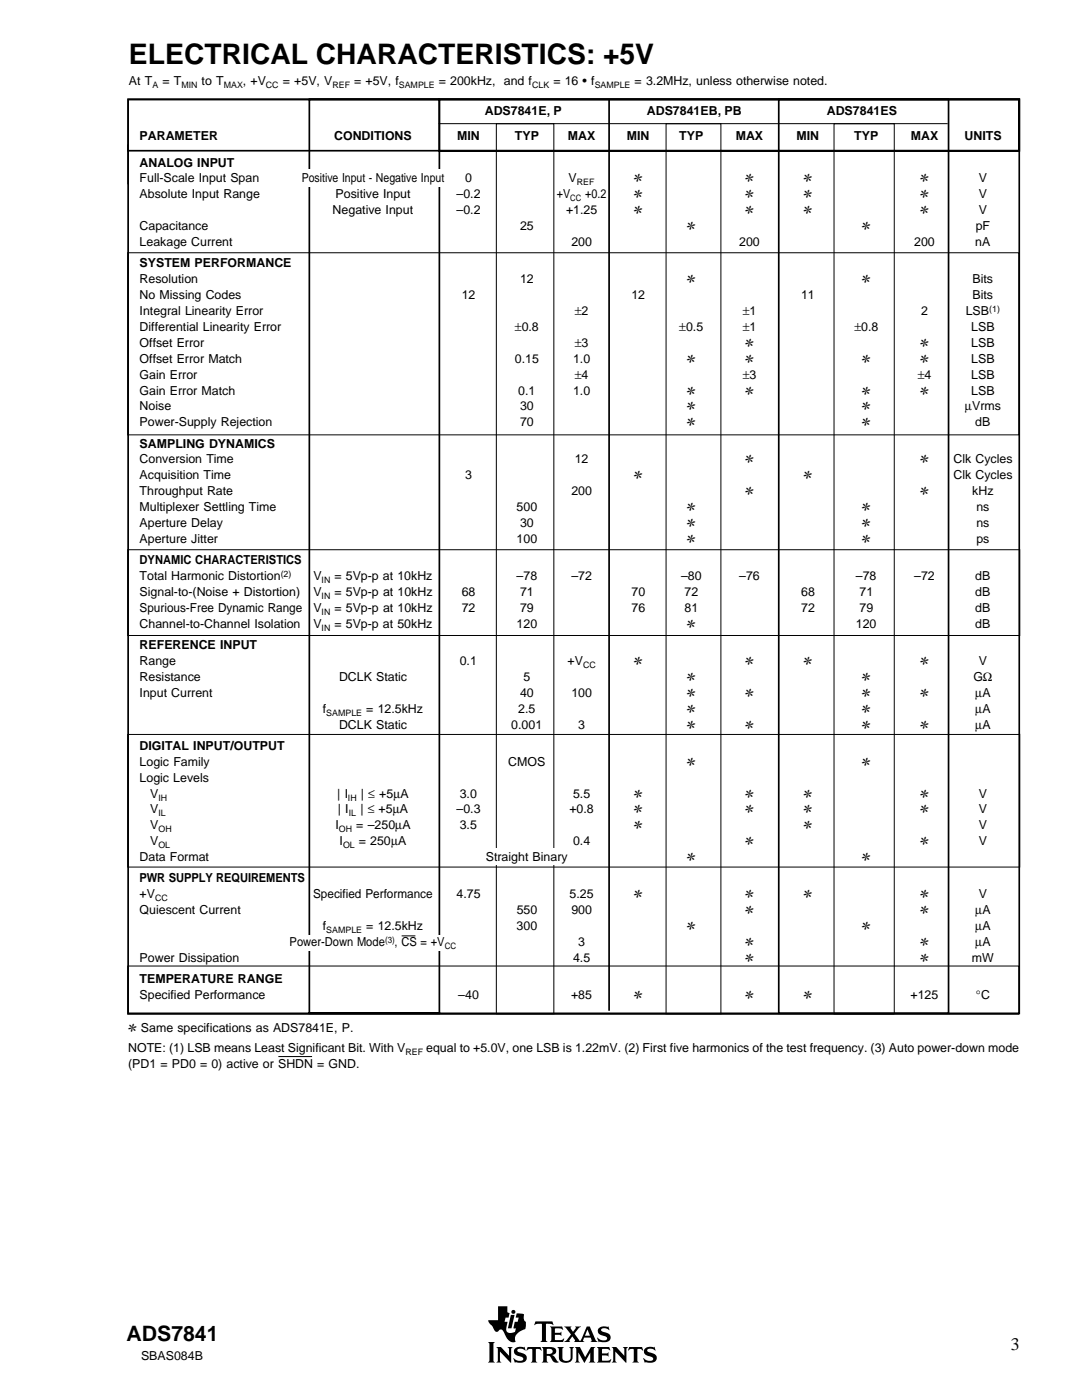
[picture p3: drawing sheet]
<svg xmlns="http://www.w3.org/2000/svg" width="216mm" height="279mm" viewBox="0 0 216 279" stroke-linecap="round" stroke-linejoin="round" font-family="sans-serif">
<defs><g id="words">
<text font-size="5.6" x="25.7" y="12.8">ELECTRICAL CHARACTERISTICS: +5V</text>
<text font-size="4.2" x="25.3" y="267.7">ADS7841</text>
<text font-size="3.5" x="201.7" y="269.4">3</text>
<g font-size="2.5">
<text x="25.7" y="17">At T</text>
<text x="32.4" y="17">= T</text>
<text x="40.2" y="17">to T</text>
<text x="48.5" y="17">, +V</text>
<text x="56.5" y="17">= +5V, V</text>
<text x="70.7" y="17">= +5V, f</text>
<text x="87.6" y="17">= 200kHz, and f</text>
<text x="110.4" y="17">= 16 • f</text>
<text x="126.6" y="17">= 3.2MHz, unless otherwise noted.</text>
<text x="96.7" y="22.9">ADS7841E, P</text>
<text x="129.1" y="22.9">ADS7841EB, PB</text>
<text x="165" y="23">ADS7841ES</text>
<text x="27.9" y="27.9">PARAMETER</text>
<text x="66.7" y="27.9">CONDITIONS</text>
<text x="91.2" y="27.9">MIN</text>
<text x="102.7" y="27.9">TYP</text>
<text x="113.3" y="27.9">MAX</text>
<text x="125.1" y="27.9">MIN</text>
<text x="135.5" y="27.9">TYP</text>
<text x="146.8" y="27.9">MAX</text>
<text x="158.9" y="27.9">MIN</text>
<text x="170.5" y="27.9">TYP</text>
<text x="181.7" y="27.9">MAX</text>
<text x="192.4" y="27.9">UNITS</text>
<text x="27.9" y="33.2">ANALOG INPUT</text>
<text x="27.9" y="36.4">Full-Scale Input Span</text>
<text x="27.9" y="39.6">Absolute Input Range</text>
<text x="60.2" y="36.4">Positive Input - Negative Input</text>
<text x="67" y="39.6">Positive Input</text>
<text x="91.1" y="39.6">–0.2</text>
<text x="92.8" y="36.4">0</text>
<text x="111.1" y="39.6">+V</text>
<text x="113.5" y="36.4">V</text>
<text x="116.8" y="39.6">+0.2</text>
<text x="126.4" y="36.4">✻</text>
<text x="126.4" y="39.6">✻</text>
<text x="148.7" y="36.4">✻</text>
<text x="148.7" y="39.6">✻</text>
<text x="160.3" y="36.4">✻</text>
<text x="160.3" y="39.6">✻</text>
<text x="183.6" y="36.4">✻</text>
<text x="183.6" y="39.6">✻</text>
<text x="195.3" y="36.4">V</text>
<text x="195.3" y="39.6">V</text>
<text x="27.9" y="45.9">Capacitance</text>
<text x="66.4" y="42.8">Negative Input</text>
<text x="91.1" y="42.8">–0.2</text>
<text x="103.8" y="45.9">25</text>
<text x="112.9" y="42.8">+1.25</text>
<text x="126.4" y="42.8">✻</text>
<text x="137" y="45.9">✻</text>
<text x="148.7" y="42.8">✻</text>
<text x="160.3" y="42.8">✻</text>
<text x="172" y="45.9">✻</text>
<text x="183.6" y="42.8">✻</text>
<text x="194.7" y="45.9">pF</text>
<text x="195.3" y="42.8">V</text>
<text x="27.9" y="49.1">Leakage Current</text>
<text x="27.9" y="53.3">SYSTEM PERFORMANCE</text>
<text x="114" y="49.1">200</text>
<text x="147.5" y="49.1">200</text>
<text x="182.4" y="49.1">200</text>
<text x="194.6" y="49.1">nA</text>
<text x="27.9" y="59.7">No Missing Codes</text>
<text x="27.9" y="56.5">Resolution</text>
<text x="92.1" y="59.7">12</text>
<text x="103.8" y="56.5">12</text>
<text x="126" y="59.7">12</text>
<text x="137" y="56.5">✻</text>
<text x="159.9" y="59.7">11</text>
<text x="172" y="56.5">✻</text>
<text x="194.1" y="59.7">Bits</text>
<text x="194.1" y="56.5">Bits</text>
<text x="27.9" y="62.9">Integral Linearity Error</text>
<text x="114.7" y="62.9">±2</text>
<text x="148.2" y="62.9">±1</text>
<text x="183.8" y="62.9">2</text>
<text x="192.7" y="62.9">LSB</text>
<text x="27.9" y="66">Differential Linearity Error</text>
<text x="27.9" y="69.2">Offset Error</text>
<text x="102.7" y="66">±0.8</text>
<text x="114.7" y="69.2">±3</text>
<text x="135.6" y="66">±0.5</text>
<text x="148.2" y="66">±1</text>
<text x="148.7" y="69.2">✻</text>
<text x="170.5" y="66">±0.8</text>
<text x="183.6" y="69.2">✻</text>
<text x="193.8" y="69.2">LSB</text>
<text x="193.8" y="66">LSB</text>
<text x="27.9" y="72.4">Offset Error Match</text>
<text x="27.9" y="75.6">Gain Error</text>
<text x="102.7" y="72.4">0.15</text>
<text x="114.4" y="72.4">1.0</text>
<text x="114.7" y="75.6">±4</text>
<text x="137" y="72.4">✻</text>
<text x="148.2" y="75.6">±3</text>
<text x="148.7" y="72.4">✻</text>
<text x="172" y="72.4">✻</text>
<text x="183.1" y="75.6">±4</text>
<text x="183.6" y="72.4">✻</text>
<text x="193.8" y="72.4">LSB</text>
<text x="193.8" y="75.6">LSB</text>
<text x="27.9" y="78.7">Gain Error Match</text>
<text x="27.9" y="81.9">Noise</text>
<text x="103.4" y="78.7">0.1</text>
<text x="103.8" y="81.9">30</text>
<text x="114.4" y="78.7">1.0</text>
<text x="137" y="78.7">✻</text>
<text x="137" y="81.9">✻</text>
<text x="148.7" y="78.7">✻</text>
<text x="172" y="78.7">✻</text>
<text x="172" y="81.9">✻</text>
<text x="183.6" y="78.7">✻</text>
<text x="192.5" y="81.9">µVrms</text>
<text x="193.8" y="78.7">LSB</text>
<text x="27.9" y="85.1">Power-Supply Rejection</text>
<text x="27.9" y="89.3">SAMPLING DYNAMICS</text>
<text x="103.8" y="85.1">70</text>
<text x="137" y="85.1">✻</text>
<text x="172" y="85.1">✻</text>
<text x="194.6" y="85.1">dB</text>
<text x="27.9" y="92.5">Conversion Time</text>
<text x="27.9" y="95.7">Acquisition Time</text>
<text x="92.8" y="95.7">3</text>
<text x="114.7" y="92.5">12</text>
<text x="126.4" y="95.7">✻</text>
<text x="148.7" y="92.5">✻</text>
<text x="160.3" y="95.7">✻</text>
<text x="183.6" y="92.5">✻</text>
<text x="190.2" y="92.5">Clk Cycles</text>
<text x="190.2" y="95.7">Clk Cycles</text>
<text x="27.9" y="98.8">Throughput Rate</text>
<text x="114" y="98.8">200</text>
<text x="148.7" y="98.8">✻</text>
<text x="183.6" y="98.8">✻</text>
<text x="194" y="98.8">kHz</text>
<text x="27.9" y="102">Multiplexer Settling Time</text>
<text x="27.9" y="105.2">Aperture Delay</text>
<text x="103.1" y="102">500</text>
<text x="103.8" y="105.2">30</text>
<text x="137" y="102">✻</text>
<text x="137" y="105.2">✻</text>
<text x="172" y="102">✻</text>
<text x="172" y="105.2">✻</text>
<text x="194.8" y="102">ns</text>
<text x="194.8" y="105.2">ns</text>
<text x="27.9" y="112.6">DYNAMIC CHARACTERISTICS</text>
<text x="27.9" y="108.4">Aperture Jitter</text>
<text x="103.1" y="108.4">100</text>
<text x="137" y="108.4">✻</text>
<text x="172" y="108.4">✻</text>
<text x="194.8" y="108.4">ps</text>
<text x="27.9" y="115.8">Total Harmonic Distortion</text>
<text x="27.9" y="119">Signal-to-(Noise + Distortion)</text>
<text x="62.5" y="119">V</text>
<text x="62.5" y="115.8">V</text>
<text x="66.7" y="115.8">= 5Vp-p at 10kHz</text>
<text x="66.7" y="119">= 5Vp-p at 10kHz</text>
<text x="92.1" y="119">68</text>
<text x="103.1" y="115.8">–78</text>
<text x="103.8" y="119">71</text>
<text x="114" y="115.8">–72</text>
<text x="126" y="119">70</text>
<text x="135.9" y="115.8">–80</text>
<text x="136.6" y="119">72</text>
<text x="147.5" y="115.8">–76</text>
<text x="159.9" y="119">68</text>
<text x="170.8" y="115.8">–78</text>
<text x="171.5" y="119">71</text>
<text x="182.4" y="115.8">–72</text>
<text x="194.6" y="115.8">dB</text>
<text x="194.6" y="119">dB</text>
<text x="27.9" y="122.1">Spurious-Free Dynamic Range</text>
<text x="27.9" y="125.3">Channel-to-Channel Isolation</text>
<text x="62.5" y="125.3">V</text>
<text x="62.5" y="122.1">V</text>
<text x="66.7" y="122.1">= 5Vp-p at 10kHz</text>
<text x="66.7" y="125.3">= 5Vp-p at 50kHz</text>
<text x="92.1" y="122.1">72</text>
<text x="103.1" y="125.3">120</text>
<text x="103.8" y="122.1">79</text>
<text x="126" y="122.1">76</text>
<text x="136.6" y="122.1">81</text>
<text x="137" y="125.3">✻</text>
<text x="159.9" y="122.1">72</text>
<text x="170.8" y="125.3">120</text>
<text x="171.5" y="122.1">79</text>
<text x="194.6" y="125.3">dB</text>
<text x="194.6" y="122.1">dB</text>
<text x="27.9" y="129.5">REFERENCE INPUT</text>
<text x="27.9" y="135.9">Resistance</text>
<text x="27.9" y="132.7">Range</text>
<text x="67.6" y="135.9">DCLK Static</text>
<text x="91.7" y="132.7">0.1</text>
<text x="104.4" y="135.9">5</text>
<text x="113.2" y="132.7">+V</text>
<text x="126.4" y="132.7">✻</text>
<text x="137" y="135.9">✻</text>
<text x="148.7" y="132.7">✻</text>
<text x="160.3" y="132.7">✻</text>
<text x="172" y="135.9">✻</text>
<text x="183.6" y="132.7">✻</text>
<text x="194.2" y="135.9">GΩ</text>
<text x="195.3" y="132.7">V</text>
<text x="27.9" y="139.1">Input Current</text>
<text x="64.4" y="142.2">f</text>
<text x="73.1" y="142.2">= 12.5kHz</text>
<text x="103.4" y="142.2">2.5</text>
<text x="103.8" y="139.1">40</text>
<text x="114" y="139.1">100</text>
<text x="137" y="139.1">✻</text>
<text x="137" y="142.2">✻</text>
<text x="148.7" y="139.1">✻</text>
<text x="172" y="139.1">✻</text>
<text x="172" y="142.2">✻</text>
<text x="183.6" y="139.1">✻</text>
<text x="194.6" y="139.1">µA</text>
<text x="194.6" y="142.2">µA</text>
<text x="27.9" y="149.6">DIGITAL INPUT/OUTPUT</text>
<text x="67.6" y="145.4">DCLK Static</text>
<text x="102" y="145.4">0.001</text>
<text x="115.4" y="145.4">3</text>
<text x="137" y="145.4">✻</text>
<text x="148.7" y="145.4">✻</text>
<text x="172" y="145.4">✻</text>
<text x="183.6" y="145.4">✻</text>
<text x="194.6" y="145.4">µA</text>
<text x="27.9" y="152.8">Logic Family</text>
<text x="27.9" y="156">Logic Levels</text>
<text x="101.4" y="152.8">CMOS</text>
<text x="137" y="152.8">✻</text>
<text x="172" y="152.8">✻</text>
<text x="30" y="159.2">V</text>
<text x="67.3" y="159.2">| I</text>
<text x="72" y="159.2">| ≤ +5µA</text>
<text x="91.7" y="159.2">3.0</text>
<text x="114.3" y="159.2">5.5</text>
<text x="126.4" y="159.2">✻</text>
<text x="148.7" y="159.2">✻</text>
<text x="160.3" y="159.2">✻</text>
<text x="183.6" y="159.2">✻</text>
<text x="195.3" y="159.2">V</text>
<text x="30" y="165.5">V</text>
<text x="30" y="162.3">V</text>
<text x="66.9" y="165.5">I</text>
<text x="67.4" y="162.3">| I</text>
<text x="71.1" y="165.5">= –250µA</text>
<text x="71.9" y="162.3">| ≤ +5µA</text>
<text x="91.1" y="162.3">–0.3</text>
<text x="91.7" y="165.5">3.5</text>
<text x="113.6" y="162.3">+0.8</text>
<text x="126.4" y="165.5">✻</text>
<text x="126.4" y="162.3">✻</text>
<text x="148.7" y="162.3">✻</text>
<text x="160.3" y="165.5">✻</text>
<text x="160.3" y="162.3">✻</text>
<text x="183.6" y="162.3">✻</text>
<text x="195.3" y="165.5">V</text>
<text x="195.3" y="162.3">V</text>
<text x="27.9" y="171.9">Data Format</text>
<text x="30" y="168.7">V</text>
<text x="67.8" y="168.7">I</text>
<text x="71.6" y="168.7">= 250µA</text>
<text x="96.9" y="171.9">Straight Binary</text>
<text x="114.3" y="168.7">0.4</text>
<text x="137" y="171.9">✻</text>
<text x="148.7" y="168.7">✻</text>
<text x="172" y="171.9">✻</text>
<text x="183.6" y="168.7">✻</text>
<text x="195.3" y="168.7">V</text>
<text x="27.9" y="176.1">PWR SUPPLY REQUIREMENTS</text>
<text x="27.9" y="179.3">+V</text>
<text x="62.5" y="179.3">Specified Performance</text>
<text x="91.1" y="179.3">4.75</text>
<text x="113.7" y="179.3">5.25</text>
<text x="126.4" y="179.3">✻</text>
<text x="148.7" y="179.3">✻</text>
<text x="160.3" y="179.3">✻</text>
<text x="183.6" y="179.3">✻</text>
<text x="195.3" y="179.3">V</text>
<text x="27.9" y="182.5">Quiescent Current</text>
<text x="64.4" y="185.6">f</text>
<text x="73.1" y="185.6">= 12.5kHz</text>
<text x="103.1" y="185.6">300</text>
<text x="103.1" y="182.5">550</text>
<text x="114" y="182.5">900</text>
<text x="137" y="185.6">✻</text>
<text x="148.7" y="182.5">✻</text>
<text x="172" y="185.6">✻</text>
<text x="183.6" y="182.5">✻</text>
<text x="194.6" y="182.5">µA</text>
<text x="194.6" y="185.6">µA</text>
<text x="27.9" y="192">Power Dissipation</text>
<text x="57.8" y="188.8">Power-Down Mode</text>
<text x="78.7" y="188.8">, CS = +V</text>
<text x="114.3" y="192">4.5</text>
<text x="115.4" y="188.8">3</text>
<text x="148.7" y="188.8">✻</text>
<text x="148.7" y="192">✻</text>
<text x="183.6" y="188.8">✻</text>
<text x="183.6" y="192">✻</text>
<text x="193.9" y="192">mW</text>
<text x="194.6" y="188.8">µA</text>
<text x="27.9" y="196.2">TEMPERATURE RANGE</text>
<text x="27.9" y="199.4">Specified Performance</text>
<text x="91.4" y="199.4">–40</text>
<text x="114" y="199.4">+85</text>
<text x="126.4" y="199.4">✻</text>
<text x="148.7" y="199.4">✻</text>
<text x="160.3" y="199.4">✻</text>
<text x="181.7" y="199.4">+125</text>
<text x="194.7" y="199.4">°C</text>
<text x="25.6" y="206">✻ Same specifications as ADS7841E, P.</text>
<text x="25.6" y="209.9">NOTE: (1) LSB means Least Significant Bit. With V</text>
<text x="85" y="209.9">equal to +5.0V, one LSB is 1.22mV. (2) First five harmonics of the test frequency. (3) Auto power-down mode</text>
<text x="25.6" y="213.1">(PD1 = PD0 = 0) active or SHDN = GND.</text>
<text x="28.2" y="271.4">SBAS084B</text>
</g>
<g font-size="1.8">
<text x="30.4" y="17.6">A</text>
<text x="36.2" y="17.6">MIN</text>
<text x="44.7" y="17.6">MAX</text>
<text x="53" y="17.6">CC</text>
<text x="66.3" y="17.6">REF</text>
<text x="79.6" y="17.6">SAMPLE</text>
<text x="106.2" y="17.6">CLK</text>
<text x="118.7" y="17.6">SAMPLE</text>
<text x="113.8" y="40.2">CC</text>
<text x="115.1" y="37">REF</text>
<text x="197.4" y="62.2">(1)</text>
<text x="56" y="115.1">(2)</text>
<text x="64.2" y="116.4">IN</text>
<text x="64.2" y="119.5">IN</text>
<text x="64.2" y="122.7">IN</text>
<text x="64.2" y="125.9">IN</text>
<text x="116.3" y="133.3">CC</text>
<text x="65.1" y="142.8">SAMPLE</text>
<text x="31.6" y="159.8">IH</text>
<text x="69.4" y="159.8">IH</text>
<text x="31.6" y="162.9">IL</text>
<text x="31.6" y="166.1">OH</text>
<text x="67.6" y="166.1">OH</text>
<text x="69.6" y="162.9">IL</text>
<text x="31.6" y="169.3">OL</text>
<text x="68.5" y="169.3">OL</text>
<text x="30.9" y="179.9">CC</text>
<text x="65.1" y="186.2">SAMPLE</text>
<text x="76.8" y="188.1">(3)</text>
<text x="88.8" y="189.4">CC</text>
<text x="80.9" y="210.5">REF</text>
</g>
</g></defs>
<g fill="#000">
<path d="M101.9 262.4h.8l-.6 2.7h-.8z" fill-rule="evenodd"/>
<path d="M99.4 260.7h1.8v1.2l.5 .1-.2 1h-.6l-.2 .8h.6l-.3 1.2a.74 .74 0 0 0 .7 1l1.1-.2 .2-.7h-.5l.2-1.3h.6l.2-.8h-.6l.2-.9 1.5 .2-.1 .8 .1 .5 .3 .2v.9a.62 .62 0 0 1-.6 .8l-1.2 .8-.3 .5v.6a.27 .27 0 0 1 .1 .3 .27 .27 0 0 1-.3 .2 2.06 2.06 0 0 1-1.9-1.7l-.1-.2a.62 .62 0 0 0-.4-.6 .62 .62 0 0 0-.8 .3 .48 .48 0 0 1-.8-.2l-.3-.7-.8-.9-.1-.4h2z" fill-rule="evenodd"/>
<path d="M106.8 263.7h3.4l.2 .8-.6-.3-.9 .1v3.2l.3 .3h-1.3l.2-.4v-3.1l-.8-.1-.6 .3z" fill-rule="evenodd"/>
<path d="M109.7 264.7h2.5l.1 .7-.5-.3-1.1 .1v.8h1l.3-.2v.8l-.3-.2h-1v1h1.3l.5-.3h.1l-.2 .7h-2.7l.3-.5v-2.1z" fill-rule="evenodd"/>
<path d="M112.6 264.7h1.4l-.2 .3 .5 .8 .6-.8-.1-.3h1.1l-.4 .4-.9 1.1 1.1 1.4 1.4-2.9h.6l1.1 2.7 .4 .4h-1.3l.2-.2-.2-.7h-1.3l-.3 .7 .3 .2h-2l.1-.3-.5-.8-.6 .8 .2 .3h-1.2l.5-.4 .8-1.1z" fill-rule="evenodd"/>
<path d="M119.5 265.1l.5-.3h1.3l.1-.1 .2 .8-.7-.4-.8 .1a.37 .37 0 0 0-.1 .5 .37 .37 0 0 0 .5 .1 1.15 1.15 0 0 1 1.3 1.5l-.2 .3-.6 .2-1.4-.1-.1 .2-.4-.9 .7 .4 .8 .1a.44 .44 0 0 0 .5-.4 .44 .44 0 0 0-.5-.5 1.19 1.19 0 0 1-1.2-1.3z" fill-rule="evenodd"/>
<circle cx="102.4" cy="261.8" r=".41"/>
</g>
<path d="M117.2 265.3l.5 1.3h-1z" fill="#fff"/>
<g fill="#000">
<path d="M97.4 267.8h1.3l-.2 .3v3.5l.2 .3h-1.3l.3-.3v-3.4z" fill-rule="evenodd"/>
<path d="M99.1 268.8h.9l1.6 1.8v-1.4l-.3-.4h1l-.3 .4v2.8l-2.2-2.3v1.9l.2 .3h-.9l.2-.3v-2.4z" fill-rule="evenodd"/>
<path d="M102.8 269.1a1.89 1.89 0 0 1 1.7-.2l.2-.1 .2 .7-.6-.3h-.5a.38 .38 0 0 0-.6 .2 .38 .38 0 0 0 .4 .5 1.32 1.32 0 0 1 1.5 1.2l-.1 .3a1.04 1.04 0 0 1-1 .6h-.5a.44 .44 0 0 0-.7 0l-.4-.9 .1-.1 .8 .5 .7 .1 .3-.2a.43 .43 0 0 0 .1-.5 .43 .43 0 0 0-.5-.2 1.16 1.16 0 0 1-1.3-1.4z" fill-rule="evenodd"/>
<path d="M105.3 268.8h2.6l.2 .7-.6-.3h-.5l-.1 .1v2.3l.3 .3h-1.3l.3-.5v-2.1l-.6-.1-.6 .3z" fill-rule="evenodd"/>
<path d="M108.1 268.8h1.7a.83 .83 0 0 1 1.1 .4 .83 .83 0 0 1-.2 1l-.5 .2 .4 .4 .6 .9 .3 .1-.2 .1a1.09 1.09 0 0 1-1.3-.9l-.4-.4h-.5v1l.3 .3h-1.3l.3-.5v-2.1z" fill-rule="evenodd"/>
<path d="M111.2 268.8h1.3l-.3 .4v1.8l.2 .4 .5 .2 .6-.1 .4-.5v-1.8l-.3-.4h.9l-.2 .4v1.7a1.43 1.43 0 0 1-1.3 1.1 1.43 1.43 0 0 1-1.5-.9v-1.9z" fill-rule="evenodd"/>
<path d="M114.7 268.8h1l1.1 2.1 1.1-2.1h.9l-.3 .4v2.4l.3 .3h-1.3l.3-.3v-1.7l-1.2 2.1-1.2-2.1v1.6l.3 .4h-1l.3-.5v-2.1z" fill-rule="evenodd"/>
<path d="M119.1 268.8h2.5l.1 .7-.6-.3-1 .1v.8h1l.3-.2v.8l-.3-.2h-1v1h1.3l.5-.3-.2 .7h-2.6l.3-.4v-2.3z" fill-rule="evenodd"/>
<path d="M122.1 268.8h.9l1.6 1.8v-1.4l-.3-.4h1l-.3 .4v2.8l-2.2-2.3v1.9l.3 .3h-1l.3-.3v-2.4z" fill-rule="evenodd"/>
<path d="M125.5 268.8h2.6l.3 .7-.6-.3-.6 .1v2.3l.3 .3h-1.3l.3-.3v-2.3l-.1-.1h-.5l-.6 .3z" fill-rule="evenodd"/>
<path d="M128.7 269.2a1.76 1.76 0 0 1 1.8-.3l.1-.1 .2 .7h-.1a1.26 1.26 0 0 0-1.2-.3h-.1a.34 .34 0 0 0-.3 .4 .34 .34 0 0 0 .4 .3 1.43 1.43 0 0 1 1.6 1.1l-.1 .3a1.01 1.01 0 0 1-1 .7l-1.1-.2-.2 .2-.4-.9 1.1 .5 .8-.2a.42 .42 0 0 0 .1-.4 .42 .42 0 0 0-.5-.3 1.21 1.21 0 0 1-1.3-1.2z" fill-rule="evenodd"/>
</g>
<path d="M109.1 269.2h.5a.52 .52 0 0 1 .7 .4 .52 .52 0 0 1-.6 .6h-.6z" fill-rule="evenodd" fill="#fff"/>
<path d="M25.6 19.8h177.8v182.4h-177.8zM25.6 19.8h177.8v10.3h-177.8zM61.7 19.8h26v182.4h-26zM87.7 19.8h115.7v10.3h-115.7zM121.5 19.7v182M155.4 19.8h33.9v182.4h-33.9zM25.6 28.8v8" fill="none" stroke="#000" stroke-width=".34"/>
<path d="M87.5 24.7h101.6M99 24.7h11.5v177.6h-11.5zM132.9 24.7h10.9v177.6h-10.9zM166.4 24.7h12v177.6h-12zM25.5 50.4h177.8v36.4h-177.8zM25.5 109.7h178v17.1h-178zM25.5 146.6h178v26.4h-178zM25.5 192.8h177.8v9.6h-177.8z" fill="none" stroke="#000" stroke-width=".2"/>
<g fill="#fff">
<path d="M60.5 33.8h28.4v3.5h-28.4z" fill-rule="evenodd"/>
<path d="M97.8 169.2h13.5v3.4h-13.5z" fill-rule="evenodd"/>
<path d="M60.7 186.7h28v3h-28z" fill-rule="evenodd"/>
</g>
<path d="M80.1 186.8h2.8M55.5 210.9h6.8" fill="none" stroke="#000" stroke-width=".2"/>
<use href="#words"/>
</svg>
